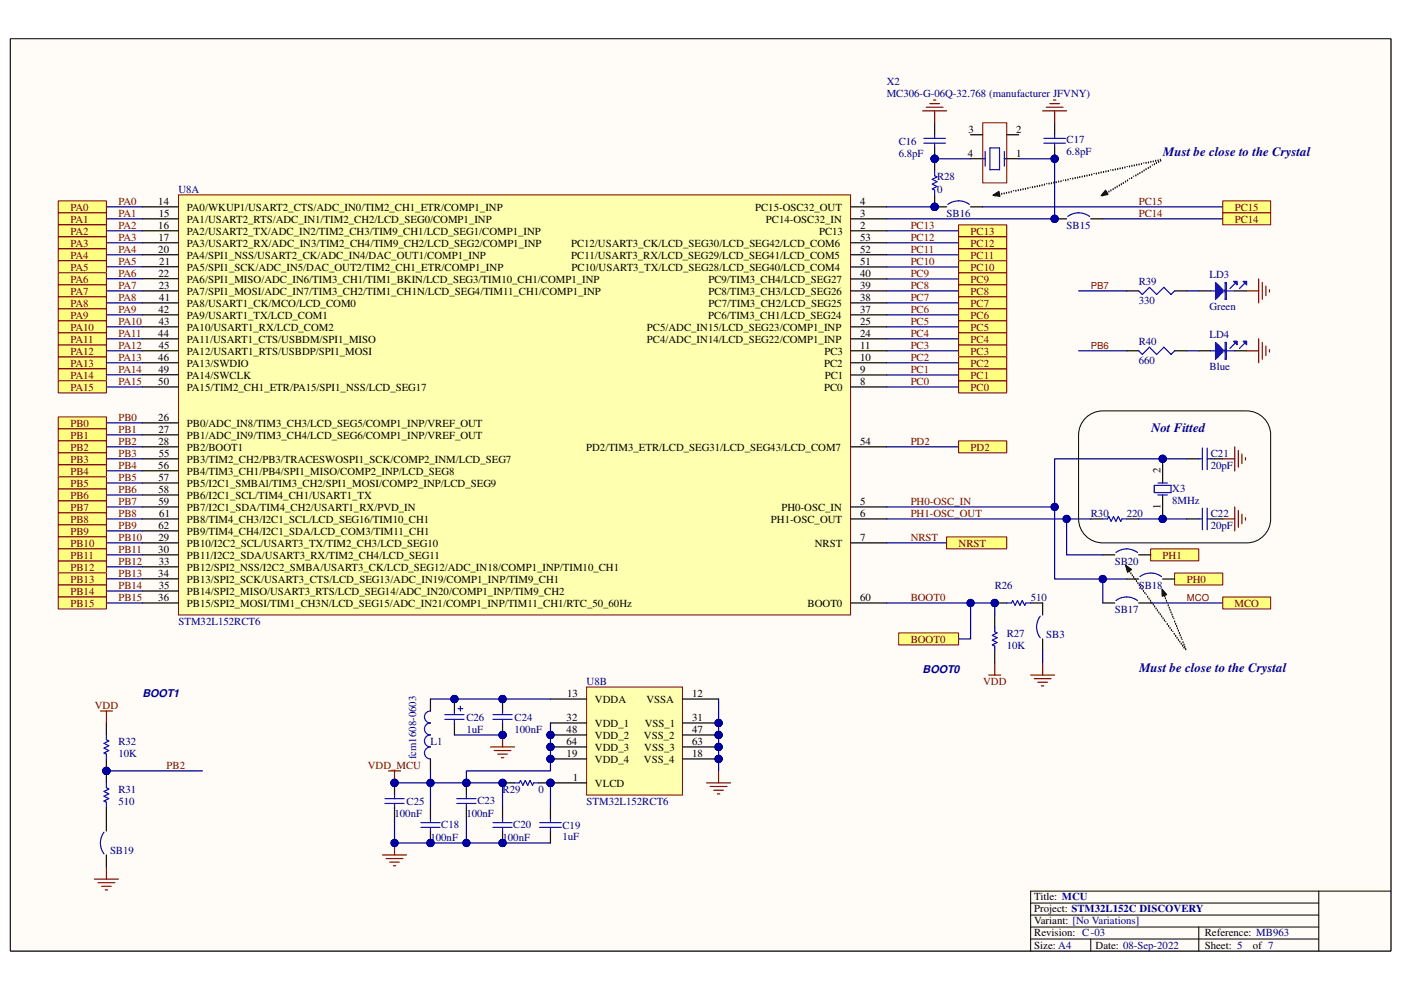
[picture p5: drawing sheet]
<svg xmlns="http://www.w3.org/2000/svg" width="297mm" height="210mm" viewBox="0 0 297 210" stroke-linecap="round" stroke-linejoin="round" font-family="sans-serif">
<defs><g id="words">
<g font-size="2.8" fill="#000080">
<text x="246.5" y="33.1">Must be close to the Crystal</text>
<text x="244" y="91.7">Not Fitted</text>
<text x="241.4" y="142.5">Must be close to the Crystal</text>
</g>
<g font-size="2.3" fill="#000080">
<text x="188" y="17.9">X2</text>
<text x="188" y="20.5">MC306-G-06Q-32.768 (manufacturer JFVNY)</text>
<text x="190.5" y="30.6">C16</text>
<text x="190.5" y="33.2">6.8pF</text>
<text x="226.1" y="30.4">C17</text>
<text x="226.1" y="32.9">6.8pF</text>
<text x="37.8" y="40.9">U8A</text>
<text x="198.7" y="38.3">R28</text>
<text x="198.7" y="40.9">0</text>
<text x="200.7" y="45.9">SB16</text>
<text x="226.1" y="48.5">SB15</text>
<text x="256.5" y="58.9">LD3</text>
<text x="241.4" y="60.5">R39</text>
<text x="241.4" y="64.5">330</text>
<text x="256.5" y="65.8">Green</text>
<text x="256.5" y="71.6">LD4</text>
<text x="241.4" y="73.2">R40</text>
<text x="241.4" y="77.2">660</text>
<text x="256.5" y="78.5">Blue</text>
<text x="256.7" y="96.8">C21</text>
<text x="256.7" y="99.4">20pF</text>
<text x="248.5" y="104.2">X3</text>
<text x="248.5" y="106.8">8MHz</text>
<text x="231.3" y="109.6">R30</text>
<text x="238.9" y="109.6">220</text>
<text x="256.7" y="109.6">C22</text>
<text x="256.7" y="112.1">20pF</text>
<text x="236.3" y="119.7">SB20</text>
<text x="210.9" y="124.8">R26</text>
<text x="241.4" y="124.8">SB18</text>
<text x="218.5" y="127.4">510</text>
<text x="236.3" y="129.9">SB17</text>
<text x="37.8" y="132.5">STM32L152RCT6</text>
<text x="213.4" y="135">R27</text>
<text x="213.4" y="137.5">10K</text>
<text x="221.8" y="135.3">SB3</text>
<text x="195.6" y="142.7">BOOT0</text>
<text x="30.2" y="147.7">BOOT1</text>
<text x="124.4" y="145.2">U8B</text>
<text x="98.9" y="152.8">C26</text>
<text x="98.9" y="155.4">1uF</text>
<text x="109.1" y="152.8">C24</text>
<text x="109.1" y="155.4">100nF</text>
<text x="25.1" y="157.9">R32</text>
<text x="25.1" y="160.4">10K</text>
<text x="88.2" y="161" transform="rotate(-90 88.2 161)">fcm1608-0603</text>
<text x="91.3" y="157.9">L1</text>
<text x="25.1" y="168.1">R31</text>
<text x="25.1" y="170.6">510</text>
<text x="83.6" y="173.2">100nF</text>
<text x="86.2" y="170.6">C25</text>
<text x="98.9" y="173.2">100nF</text>
<text x="101.2" y="170.4">C23</text>
<text x="106.5" y="168.1">R29</text>
<text x="114.2" y="168.1">0</text>
<text x="124.4" y="170.6">STM32L152RCT6</text>
<text x="91.3" y="178.3">100nF</text>
<text x="93.6" y="175.5">C18</text>
<text x="106.5" y="178.3">100nF</text>
<text x="108.8" y="175.5">C20</text>
<text x="119.2" y="175.7">C19</text>
<text x="119.2" y="178">1uF</text>
<text x="23.3" y="181.1">SB19</text>
<text x="231.3" y="198.4">-</text>
</g>
<g font-size="2.3">
<text x="205.4" y="28.1">3</text>
<text x="215.5" y="28.1">2</text>
<text x="205.2" y="33.2">4</text>
<text x="215.5" y="33.2">1</text>
<text x="33.6" y="43.4">14</text>
<text x="33.7" y="45.9">15</text>
<text x="39.6" y="44.7">PA0/WKUP1/USART2_CTS/ADC_IN0/TIM2_CH1_ETR/COMP1_INP</text>
<text x="39.6" y="47.2">PA1/USART2_RTS/ADC_IN1/TIM2_CH2/LCD_SEG0/COMP1_INP</text>
<text x="160.1" y="44.7">PC15-OSC32_OUT</text>
<text x="162.4" y="47.2">PC14-OSC32_IN</text>
<text x="182.4" y="45.9">3</text>
<text x="182.4" y="43.4">4</text>
<text x="33.6" y="53.6">20</text>
<text x="33.6" y="48.5">16</text>
<text x="33.6" y="51">17</text>
<text x="39.6" y="49.7">PA2/USART2_TX/ADC_IN2/TIM2_CH3/TIM9_CH1/LCD_SEG1/COMP1_INP</text>
<text x="39.6" y="52.3">PA3/USART2_RX/ADC_IN3/TIM2_CH4/TIM9_CH2/LCD_SEG2/COMP1_INP</text>
<text x="121.1" y="52.3">PC12/USART3_CK/LCD_SEG30/LCD_SEG42/LCD_COM6</text>
<text x="173.6" y="49.7">PC13</text>
<text x="182.4" y="53.6">52</text>
<text x="182.4" y="51">53</text>
<text x="182.4" y="48.5">2</text>
<text x="33.6" y="58.6">22</text>
<text x="33.8" y="56.1">21</text>
<text x="39.6" y="54.8">PA4/SPI1_NSS/USART2_CK/ADC_IN4/DAC_OUT1/COMP1_INP</text>
<text x="39.6" y="57.4">PA5/SPI1_SCK/ADC_IN5/DAC_OUT2/TIM2_CH1_ETR/COMP1_INP</text>
<text x="39.6" y="59.9">PA6/SPI1_MISO/ADC_IN6/TIM3_CH1/TIM1_BKIN/LCD_SEG3/TIM10_CH1/COMP1_INP</text>
<text x="121.1" y="54.8">PC11/USART3_RX/LCD_SEG29/LCD_SEG41/LCD_COM5</text>
<text x="121.2" y="57.4">PC10/USART3_TX/LCD_SEG28/LCD_SEG40/LCD_COM4</text>
<text x="150.2" y="59.9">PC9/TIM3_CH4/LCD_SEG27</text>
<text x="182.4" y="56.1">51</text>
<text x="182.4" y="58.6">40</text>
<text x="33.7" y="61.2">23</text>
<text x="33.8" y="63.8">41</text>
<text x="39.6" y="62.5">PA7/SPI1_MOSI/ADC_IN7/TIM3_CH2/TIM1_CH1N/LCD_SEG4/TIM11_CH1/COMP1_INP</text>
<text x="39.6" y="65">PA8/USART1_CK/MCO/LCD_COM0</text>
<text x="150.2" y="62.5">PC8/TIM3_CH3/LCD_SEG26</text>
<text x="150.2" y="65">PC7/TIM3_CH2/LCD_SEG25</text>
<text x="182.4" y="61.2">39</text>
<text x="182.4" y="63.8">38</text>
<text x="33.6" y="71.4">44</text>
<text x="33.6" y="66.3">42</text>
<text x="33.7" y="68.8">43</text>
<text x="39.6" y="67.6">PA9/USART1_TX/LCD_COM1</text>
<text x="39.6" y="70.1">PA10/USART1_RX/LCD_COM2</text>
<text x="137.2" y="70.1">PC5/ADC_IN15/LCD_SEG23/COMP1_INP</text>
<text x="150.2" y="67.6">PC6/TIM3_CH1/LCD_SEG24</text>
<text x="182.4" y="71.4">24</text>
<text x="182.4" y="68.8">25</text>
<text x="182.4" y="66.3">37</text>
<text x="33.6" y="76.5">46</text>
<text x="33.7" y="73.9">45</text>
<text x="39.6" y="72.6">PA11/USART1_CTS/USBDM/SPI1_MISO</text>
<text x="39.6" y="75.2">PA12/USART1_RTS/USBDP/SPI1_MOSI</text>
<text x="39.6" y="77.7">PA13/SWDIO</text>
<text x="137.2" y="72.6">PC4/ADC_IN14/LCD_SEG22/COMP1_INP</text>
<text x="174.7" y="77.7">PC2</text>
<text x="174.8" y="75.2">PC3</text>
<text x="182.4" y="76.5">10</text>
<text x="182.4" y="73.9">11</text>
<text x="33.6" y="81.5">50</text>
<text x="33.6" y="79">49</text>
<text x="39.6" y="80.3">PA14/SWCLK</text>
<text x="39.6" y="82.8">PA15/TIM2_CH1_ETR/PA15/SPI1_NSS/LCD_SEG17</text>
<text x="174.7" y="82.8">PC0</text>
<text x="174.9" y="80.3">PC1</text>
<text x="182.4" y="81.5">8</text>
<text x="182.4" y="79">9</text>
<text x="33.6" y="89.2">26</text>
<text x="33.6" y="91.7">27</text>
<text x="33.6" y="94.3">28</text>
<text x="39.6" y="90.5">PB0/ADC_IN8/TIM3_CH3/LCD_SEG5/COMP1_INP/VREF_OUT</text>
<text x="39.6" y="93">PB1/ADC_IN9/TIM3_CH4/LCD_SEG6/COMP1_INP/VREF_OUT</text>
<text x="39.6" y="95.5">PB2/BOOT1</text>
<text x="124.3" y="95.5">PD2/TIM3_ETR/LCD_SEG31/LCD_SEG43/LCD_COM7</text>
<text x="182.4" y="94.3">54</text>
<text x="33.6" y="99.4">56</text>
<text x="33.6" y="101.9">57</text>
<text x="33.7" y="96.8">55</text>
<text x="39.6" y="98.1">PB3/TIM2_CH2/PB3/TRACESWOSPI1_SCK/COMP2_INM/LCD_SEG7</text>
<text x="39.6" y="100.6">PB4/TIM3_CH1/PB4/SPI1_MISO/COMP2_INP/LCD_SEG8</text>
<text x="246" y="100.4" transform="rotate(-90 246 100.4)">2</text>
<text x="33.6" y="104.5">58</text>
<text x="33.6" y="107">59</text>
<text x="39.6" y="103.2">PB5/I2C1_SMBAl/TIM3_CH2/SPI1_MOSI/COMP2_INP/LCD_SEG9</text>
<text x="39.6" y="105.7">PB6/I2C1_SCL/TIM4_CH1/USART1_TX</text>
<text x="182.4" y="107">5</text>
<text x="246" y="107.9" transform="rotate(-90 246 107.9)">1</text>
<text x="33.6" y="112.1">62</text>
<text x="33.8" y="109.6">61</text>
<text x="39.6" y="108.3">PB7/I2C1_SDA/TIM4_CH2/USART1_RX/PVD_IN</text>
<text x="39.6" y="110.8">PB8/TIM4_CH3/I2C1_SCL/LCD_SEG16/TIM10_CH1</text>
<text x="39.6" y="113.4">PB9/TIM4_CH4/I2C1_SDA/LCD_COM3/TIM11_CH1</text>
<text x="163.4" y="110.8">PH1-OSC_OUT</text>
<text x="165.7" y="108.3">PH0-OSC_IN</text>
<text x="182.4" y="109.6">6</text>
<text x="33.6" y="117.2">30</text>
<text x="33.6" y="114.6">29</text>
<text x="33.7" y="119.7">33</text>
<text x="39.6" y="115.9">PB10/I2C2_SCL/USART3_TX/TIM2_CH3/LCD_SEG10</text>
<text x="39.6" y="118.4">PB11/I2C2_SDA/USART3_RX/TIM2_CH4/LCD_SEG11</text>
<text x="172.8" y="115.9">NRST</text>
<text x="182.4" y="114.6">7</text>
<text x="33.6" y="122.3">34</text>
<text x="33.7" y="124.8">35</text>
<text x="39.6" y="121">PB12/SPI2_NSS/I2C2_SMBA/USART3_CK/LCD_SEG12/ADC_IN18/COMP1_INP/TIM10_CH1</text>
<text x="39.6" y="123.5">PB13/SPI2_SCK/USART3_CTS/LCD_SEG13/ADC_IN19/COMP1_INP/TIM9_CH1</text>
<text x="33.6" y="127.4">36</text>
<text x="39.6" y="126.1">PB14/SPI2_MISO/USART3_RTS/LCD_SEG14/ADC_IN20/COMP1_INP/TIM9_CH2</text>
<text x="39.6" y="128.7">PB15/SPI2_MOSI/TIM1_CH3N/LCD_SEG15/ADC_IN21/COMP1_INP/TIM11_CH1/RTC_50_60Hz</text>
<text x="171.2" y="128.7">BOOT0</text>
<text x="182.4" y="127.4">60</text>
<text x="120.2" y="147.7">13</text>
<text x="126.2" y="149">VDDA</text>
<text x="137.1" y="149">VSSA</text>
<text x="146.8" y="147.7">12</text>
<text x="120.1" y="152.8">32</text>
<text x="120.1" y="155.4">48</text>
<text x="126.2" y="154.1">VDD_1</text>
<text x="136.7" y="154.1">VSS_1</text>
<text x="146.8" y="152.8">31</text>
<text x="146.8" y="155.4">47</text>
<text x="120.1" y="157.9">64</text>
<text x="120.1" y="160.4">19</text>
<text x="126.2" y="161.7">VDD_4</text>
<text x="126.2" y="156.6">VDD_2</text>
<text x="126.2" y="159.2">VDD_3</text>
<text x="136.5" y="161.7">VSS_4</text>
<text x="136.5" y="156.6">VSS_2</text>
<text x="136.6" y="159.2">VSS_3</text>
<text x="146.8" y="157.9">63</text>
<text x="146.8" y="160.4">18</text>
<text x="121.5" y="165.5">1</text>
<text x="126.2" y="166.8">VLCD</text>
<text x="219.3" y="190.8">Title: MCU</text>
<text x="219.3" y="193.3">Project: STM32L152C DISCOVERY</text>
<text x="219.3" y="195.8">Variant: [No Variations]</text>
<text x="219.3" y="201.2">Size: A4</text>
<text x="219.3" y="198.4">Revision: C 03</text>
<text x="232.3" y="201.2">Date: 08-Sep-2022</text>
<text x="255.4" y="198.4">Reference: MB963</text>
<text x="255.4" y="201.2">Sheet: 5</text>
<text x="265.6" y="201.2">of 7</text>
</g>
<g font-size="2.3" fill="#800000">
<text x="14.9" y="44.7">PA0</text>
<text x="14.9" y="47.2">PA1</text>
<text x="25.1" y="43.4">PA0</text>
<text x="25.1" y="45.9">PA1</text>
<text x="241.4" y="45.9">PC14</text>
<text x="241.4" y="43.4">PC15</text>
<text x="261.8" y="44.7">PC15</text>
<text x="261.8" y="47.2">PC14</text>
<text x="14.9" y="49.7">PA2</text>
<text x="14.9" y="52.3">PA3</text>
<text x="25.1" y="53.6">PA4</text>
<text x="25.1" y="51">PA3</text>
<text x="25.1" y="48.5">PA2</text>
<text x="193.1" y="53.6">PC11</text>
<text x="193.1" y="51">PC12</text>
<text x="193.1" y="48.5">PC13</text>
<text x="205.8" y="49.7">PC13</text>
<text x="205.8" y="52.3">PC12</text>
<text x="14.9" y="54.8">PA4</text>
<text x="14.9" y="57.4">PA5</text>
<text x="14.9" y="59.9">PA6</text>
<text x="25.1" y="56.1">PA5</text>
<text x="25.1" y="58.6">PA6</text>
<text x="193.1" y="56.1">PC10</text>
<text x="193.1" y="58.6">PC9</text>
<text x="205.8" y="54.8">PC11</text>
<text x="205.8" y="57.4">PC10</text>
<text x="205.8" y="59.9">PC9</text>
<text x="14.9" y="62.5">PA7</text>
<text x="14.9" y="65">PA8</text>
<text x="25.1" y="61.2">PA7</text>
<text x="25.1" y="63.8">PA8</text>
<text x="193.1" y="63.8">PC7</text>
<text x="193.1" y="61.2">PC8</text>
<text x="205.8" y="62.5">PC8</text>
<text x="205.8" y="65">PC7</text>
<text x="14.9" y="67.6">PA9</text>
<text x="14.9" y="70.1">PA10</text>
<text x="25.1" y="71.4">PA11</text>
<text x="25.1" y="66.3">PA9</text>
<text x="25.1" y="68.8">PA10</text>
<text x="193.1" y="71.4">PC4</text>
<text x="193.1" y="68.8">PC5</text>
<text x="193.1" y="66.3">PC6</text>
<text x="205.8" y="67.6">PC6</text>
<text x="205.8" y="70.1">PC5</text>
<text x="14.9" y="77.7">PA13</text>
<text x="14.9" y="75.2">PA12</text>
<text x="14.9" y="72.6">PA11</text>
<text x="25.1" y="73.9">PA12</text>
<text x="25.1" y="76.5">PA13</text>
<text x="193.1" y="76.5">PC2</text>
<text x="193.1" y="73.9">PC3</text>
<text x="205.8" y="75.2">PC3</text>
<text x="205.8" y="72.6">PC4</text>
<text x="205.8" y="77.7">PC2</text>
<text x="14.9" y="80.3">PA14</text>
<text x="14.9" y="82.8">PA15</text>
<text x="25.1" y="81.5">PA15</text>
<text x="25.1" y="79">PA14</text>
<text x="193.1" y="79">PC1</text>
<text x="193.1" y="81.5">PC0</text>
<text x="205.8" y="80.3">PC1</text>
<text x="205.8" y="82.8">PC0</text>
<text x="25.1" y="89.2">PB0</text>
<text x="14.9" y="90.5">PB0</text>
<text x="14.9" y="93">PB1</text>
<text x="14.9" y="95.5">PB2</text>
<text x="25.1" y="91.7">PB1</text>
<text x="25.1" y="94.3">PB2</text>
<text x="193.1" y="94.3">PD2</text>
<text x="205.8" y="95.5">PD2</text>
<text x="14.9" y="98.1">PB3</text>
<text x="14.9" y="100.6">PB4</text>
<text x="25.1" y="101.9">PB5</text>
<text x="25.1" y="96.8">PB3</text>
<text x="25.1" y="99.4">PB4</text>
<text x="14.9" y="103.2">PB5</text>
<text x="14.9" y="105.7">PB6</text>
<text x="25.1" y="104.5">PB6</text>
<text x="25.1" y="107">PB7</text>
<text x="193.1" y="107">PH0-OSC_IN</text>
<text x="14.9" y="108.3">PB7</text>
<text x="14.9" y="110.8">PB8</text>
<text x="14.9" y="113.4">PB9</text>
<text x="25.1" y="109.6">PB8</text>
<text x="25.1" y="112.1">PB9</text>
<text x="193.1" y="109.6">PH1-OSC_OUT</text>
<text x="14.9" y="115.9">PB10</text>
<text x="14.9" y="118.4">PB11</text>
<text x="25.1" y="119.7">PB12</text>
<text x="25.1" y="114.6">PB10</text>
<text x="25.1" y="117.2">PB11</text>
<text x="193.1" y="114.6">NRST</text>
<text x="203.2" y="115.9">NRST</text>
<text x="246.5" y="118.4">PH1</text>
<text x="14.9" y="121">PB12</text>
<text x="14.9" y="123.5">PB13</text>
<text x="25.1" y="122.3">PB13</text>
<text x="25.1" y="124.8">PB14</text>
<text x="251.6" y="123.5">PH0</text>
<text x="14.9" y="126.1">PB14</text>
<text x="14.9" y="128.7">PB15</text>
<text x="25.1" y="127.4">PB15</text>
<text x="193.1" y="127.4">BOOT0</text>
<text x="261.7" y="128.7">MCO</text>
<text x="193.1" y="136.3">BOOT0</text>
<text x="208.4" y="145.2">VDD</text>
<text x="20.1" y="150.3">VDD</text>
<text x="35.3" y="163">PB2</text>
<text x="78" y="163">VDD_MCU</text>
</g>
<g font-size="2" fill="#800000">
<text x="231.3" y="61.3">PB7</text>
<text x="231.3" y="74">PB6</text>
<text x="251.6" y="127.4">MCO</text>
</g>
</g></defs>
<path d="M2.2 8.2h292.7v193.4h-292.7z" fill-rule="evenodd" fill="#fffcf8"/>
<path d="M2.2 8.2h292.7v193.4h-292.7z" fill="none" stroke="#000" stroke-width=".21"/>
<path d="M2.2 8.2h292.7v193.4h-292.7z" fill-rule="evenodd" fill="#fffcf8"/>
<path d="M2.2 8.2h292.7v193.4h-292.7zM218.5 191.5h61.1M218.5 194h61.1M218.5 199.1h61.1M218.5 196.6h61.1M231.3 199.1v2.5M254.2 196.6v5M279.6 188.9v12.7M294.9 188.9h-76.4v12.7" fill="none" stroke="#000" stroke-width=".21"/>
<path d="M251.6 97.3h2.6M256.7 97.3h2.5M231.3 110h2.5M238.9 110h2.5M251.6 110h2.6M256.7 110h2.5" fill="none" stroke="#000" stroke-width=".25"/>
<path d="M254.2 97.3h.7M254.9 95v4.6M255.9 95v4.6M255.9 97.3h.8M233.8 110h1l.3-.5 .5 1 .5-1 .5 1 .5-1 .5 1 .3-.5h1M254.2 110h.7M254.9 107.7v4.6M255.9 110h.8M255.9 107.7v4.6" fill="none" stroke="#00f" stroke-width=".25"/>
<path d="M188 110h43.3" fill="none" stroke="#000080" stroke-width=".25"/>
<circle cx="226.1" cy="110" r=".76" fill="#000080"/>
<circle cx="226.1" cy="110" r=".76" fill="none" stroke="#000080" stroke-width=".21"/>
<path d="M208.4 26h5v12.8h-5z" fill="none" stroke="#800000" stroke-width=".21"/>
<path d="M208.4 33.7h.5M208.9 32.1v3.1M209.9 31.4h2v4.6h-2zM212.9 32.1v3.1M212.9 33.7h.5" fill="none" stroke="#00f" stroke-width=".25"/>
<path d="M205.8 33.7h2.6M205.8 28.6h2.6M213.4 33.7h2.6M213.4 28.6h2.6" fill="none" stroke="#000" stroke-width=".25"/>
<circle cx="198.2" cy="33.7" r=".76" fill="#000080"/>
<circle cx="198.2" cy="33.7" r=".76" fill="none" stroke="#000080" stroke-width=".21"/>
<path d="M198.2 31.1v2.6" fill="none" stroke="#000" stroke-width=".25"/>
<circle cx="198.2" cy="33.7" r=".76" fill="#000080"/>
<circle cx="198.2" cy="33.7" r=".76" fill="none" stroke="#000080" stroke-width=".21"/>
<path d="M198.2 26v2.6" fill="none" stroke="#000" stroke-width=".25"/>
<path d="M195.9 29.3h4.5M195.9 30.4h4.5M198.2 28.6v.7M198.2 30.4v.7" fill="none" stroke="#00f" stroke-width=".25"/>
<circle cx="223.6" cy="33.7" r=".76" fill="#000080"/>
<circle cx="223.6" cy="33.7" r=".76" fill="none" stroke="#000080" stroke-width=".21"/>
<path d="M223.6 31.1v2.6" fill="none" stroke="#000" stroke-width=".25"/>
<circle cx="223.6" cy="33.7" r=".76" fill="#000080"/>
<circle cx="223.6" cy="33.7" r=".76" fill="none" stroke="#000080" stroke-width=".21"/>
<path d="M223.6 26v2.6" fill="none" stroke="#000" stroke-width=".25"/>
<path d="M221.3 29.3h4.6M221.3 30.4h4.6M223.6 28.6v.7M223.6 30.4v.7" fill="none" stroke="#00f" stroke-width=".25"/>
<path d="M195.6 23.5h5.1M196.4 22.7h3.5M197.1 22h2.1M197.9 21.2h.5M198.2 23.5v2.5M221.1 23.5h5M221.8 22.7h3.6M222.6 22h2M223.3 21.2h.6M223.6 23.5v2.5" fill="none" stroke="#800000" stroke-width=".25"/>
<path d="M188 43.9h10.2" fill="none" stroke="#000080" stroke-width=".25"/>
<circle cx="198.2" cy="43.9" r=".76" fill="#000080"/>
<circle cx="198.2" cy="43.9" r=".76" fill="none" stroke="#000080" stroke-width=".21"/>
<g fill="none" stroke="#000080" stroke-width=".25">
<path d="M188 56.6h15.2M188 54h15.2M188 51.5h15.2M188 48.9h15.2M188 59.1h15.2M188 69.3h15.2M188 66.8h15.2M188 64.2h15.2M188 61.7h15.2M22.6 102.4h7.6M22.6 104.9h7.6M22.6 107.5h7.6"/>
<path d="M22.6 115.1h7.6M22.6 117.6h7.6M22.6 110h7.6M22.6 120.2h7.6M22.6 122.7h7.6M22.6 125.3h7.6M22.6 127.8h7.6"/>
</g>
<path d="M22.6 56.6h7.6M22.6 59.1h7.6M22.6 43.9h7.6M22.6 61.7h7.6M22.6 71.8h7.6M22.6 74.4h7.6M22.6 66.8h7.6M22.6 69.3h7.6" fill="none" stroke="#000080" stroke-width=".26"/>
<path d="M210.9 130.4v2.5M210.9 138v2.5" fill="none" stroke="#000" stroke-width=".25"/>
<path d="M210.9 132.9v1l.5 .3-1 .5 1 .5-1 .5 1 .5-1 .5 .5 .3v1" fill="none" stroke="#00f" stroke-width=".25"/>
<path d="M209.6 143.1h2.6M210.9 140.5v2.6M218.5 143.1h5.1M219.3 143.9h3.5M220 144.7h2.1M220.8 145.4h.5M221.1 140.5v2.6" fill="none" stroke="#800000" stroke-width=".25"/>
<circle cx="198.2" cy="43.9" r=".76" fill="#000080"/>
<circle cx="198.2" cy="43.9" r=".76" fill="none" stroke="#000080" stroke-width=".21"/>
<circle cx="198.2" cy="33.7" r=".76" fill="#000080"/>
<circle cx="198.2" cy="33.7" r=".76" fill="none" stroke="#000080" stroke-width=".21"/>
<path d="M198.2 41.3v2.6" fill="none" stroke="#000" stroke-width=".25"/>
<circle cx="198.2" cy="43.9" r=".76" fill="#000080"/>
<circle cx="198.2" cy="43.9" r=".76" fill="none" stroke="#000080" stroke-width=".21"/>
<path d="M198.2 33.7v2.5" fill="none" stroke="#000" stroke-width=".25"/>
<circle cx="198.2" cy="33.7" r=".76" fill="#000080"/>
<circle cx="198.2" cy="33.7" r=".76" fill="none" stroke="#000080" stroke-width=".21"/>
<path d="M198.2 36.2v1.1l.5 .2-1 .5 1 .5-1 .5 1 .5-1 .5 .5 .3v1" fill="none" stroke="#00f" stroke-width=".25"/>
<path d="M198.2 33.7h7.6" fill="none" stroke="#000080" stroke-width=".25"/>
<circle cx="198.2" cy="33.7" r=".76" fill="#000080"/>
<circle cx="198.2" cy="33.7" r=".76" fill="none" stroke="#000080" stroke-width=".21"/>
<path d="M216 33.7h7.6v12.7h-35.6M188 79.5h15.2M188 76.9h15.2M188 74.4h15.2M188 71.8h15.2M22.6 94.7h7.6M22.6 92.2h7.6M22.6 97.3h7.6M22.6 89.7h7.6M22.6 99.8h7.6M188 82h15.2M188 94.7h15.2" fill="none" stroke="#000080" stroke-width=".25"/>
<path d="M22.6 46.4h7.6M22.6 48.9h7.6M22.6 51.5h7.6M22.6 64.2h7.6" fill="none" stroke="#000080" stroke-width=".26"/>
<circle cx="223.6" cy="33.7" r=".76" fill="#000080"/>
<circle cx="223.6" cy="33.7" r=".76" fill="none" stroke="#000080" stroke-width=".21"/>
<circle cx="223.6" cy="46.4" r=".76" fill="#000080"/>
<circle cx="223.6" cy="46.4" r=".76" fill="none" stroke="#000080" stroke-width=".21"/>
<path d="M259.2 97.3h2.6M261.8 94.7v5.2M262.5 95.5v3.6M263.3 96.3v2M264.1 97v.5M259.2 110h2.6M261.8 107.5v5.1M262.5 108.2v3.6M263.3 109v2M264.1 109.8v.5" fill="none" stroke="#800000" stroke-width=".25"/>
<path d="M241.4 110h10.2" fill="none" stroke="#000080" stroke-width=".25"/>
<circle cx="246.5" cy="110" r=".76" fill="#000080"/>
<circle cx="246.5" cy="110" r=".76" fill="none" stroke="#000080" stroke-width=".21"/>
<path d="M22.6 54h7.6" fill="none" stroke="#000080" stroke-width=".26"/>
<path d="M208.4 43.9h50.8M233.8 46.4h25.4M22.6 112.6h7.6M188 115.1h12.7" fill="none" stroke="#000080" stroke-width=".25"/>
<path d="M12.4 75.6h10.2v2.6h-10.2z" fill-rule="evenodd" fill="#ffff80"/>
<path d="M12.4 75.6h10.2v2.6h-10.2z" fill="none" stroke="#800000" stroke-width=".21"/>
<path d="M12.4 78.2h10.2v2.5h-10.2z" fill-rule="evenodd" fill="#ffff80"/>
<path d="M12.4 78.2h10.2v2.5h-10.2z" fill="none" stroke="#800000" stroke-width=".21"/>
<path d="M12.4 80.7h10.2v2.6h-10.2z" fill-rule="evenodd" fill="#ffff80"/>
<path d="M12.4 80.7h10.2v2.6h-10.2z" fill="none" stroke="#800000" stroke-width=".21"/>
<path d="M12.4 73.1h10.2v2.5h-10.2z" fill-rule="evenodd" fill="#ffff80"/>
<path d="M12.4 73.1h10.2v2.5h-10.2z" fill="none" stroke="#800000" stroke-width=".21"/>
<path d="M12.4 42.6h10.2v2.5h-10.2z" fill-rule="evenodd" fill="#ffff80"/>
<path d="M12.4 42.6h10.2v2.5h-10.2z" fill="none" stroke="#800000" stroke-width=".21"/>
<path d="M12.4 45.1h10.2v2.6h-10.2z" fill-rule="evenodd" fill="#ffff80"/>
<path d="M12.4 45.1h10.2v2.6h-10.2z" fill="none" stroke="#800000" stroke-width=".21"/>
<path d="M12.4 47.7h10.2v2.5h-10.2z" fill-rule="evenodd" fill="#ffff80"/>
<path d="M12.4 47.7h10.2v2.5h-10.2z" fill="none" stroke="#800000" stroke-width=".21"/>
<path d="M12.4 50.2h10.2v2.5h-10.2z" fill-rule="evenodd" fill="#ffff80"/>
<path d="M12.4 50.2h10.2v2.5h-10.2z" fill="none" stroke="#800000" stroke-width=".21"/>
<path d="M12.4 52.7h10.2v2.6h-10.2z" fill-rule="evenodd" fill="#ffff80"/>
<path d="M12.4 52.7h10.2v2.6h-10.2z" fill="none" stroke="#800000" stroke-width=".21"/>
<path d="M12.4 55.3h10.2v2.5h-10.2z" fill-rule="evenodd" fill="#ffff80"/>
<path d="M12.4 55.3h10.2v2.5h-10.2z" fill="none" stroke="#800000" stroke-width=".21"/>
<path d="M12.4 57.8h10.2v2.6h-10.2z" fill-rule="evenodd" fill="#ffff80"/>
<path d="M12.4 57.8h10.2v2.6h-10.2z" fill="none" stroke="#800000" stroke-width=".21"/>
<path d="M12.4 60.4h10.2v2.5h-10.2z" fill-rule="evenodd" fill="#ffff80"/>
<path d="M12.4 60.4h10.2v2.5h-10.2z" fill="none" stroke="#800000" stroke-width=".21"/>
<path d="M12.4 62.9h10.2v2.6h-10.2z" fill-rule="evenodd" fill="#ffff80"/>
<path d="M12.4 62.9h10.2v2.6h-10.2z" fill="none" stroke="#800000" stroke-width=".21"/>
<path d="M12.4 65.5h10.2v2.5h-10.2z" fill-rule="evenodd" fill="#ffff80"/>
<path d="M12.4 65.5h10.2v2.5h-10.2z" fill="none" stroke="#800000" stroke-width=".21"/>
<path d="M12.4 68h10.2v2.6h-10.2z" fill-rule="evenodd" fill="#ffff80"/>
<path d="M12.4 68h10.2v2.6h-10.2z" fill="none" stroke="#800000" stroke-width=".21"/>
<path d="M12.4 70.6h10.2v2.5h-10.2z" fill-rule="evenodd" fill="#ffff80"/>
<path d="M12.4 70.6h10.2v2.5h-10.2z" fill="none" stroke="#800000" stroke-width=".21"/>
<path d="M22.6 76.9h7.6M22.6 79.5h7.6M22.6 82h7.6" fill="none" stroke="#000080" stroke-width=".26"/>
<path d="M12.4 118.9h10.2v2.6h-10.2z" fill-rule="evenodd" fill="#ffff80"/>
<path d="M12.4 118.9h10.2v2.6h-10.2z" fill="none" stroke="#800000" stroke-width=".21"/>
<path d="M12.4 88.4h10.2v2.5h-10.2z" fill-rule="evenodd" fill="#ffff80"/>
<path d="M12.4 88.4h10.2v2.5h-10.2z" fill="none" stroke="#800000" stroke-width=".21"/>
<path d="M12.4 90.9h10.2v2.6h-10.2z" fill-rule="evenodd" fill="#ffff80"/>
<path d="M12.4 90.9h10.2v2.6h-10.2z" fill="none" stroke="#800000" stroke-width=".21"/>
<path d="M12.4 93.5h10.2v2.5h-10.2z" fill-rule="evenodd" fill="#ffff80"/>
<path d="M12.4 93.5h10.2v2.5h-10.2z" fill="none" stroke="#800000" stroke-width=".21"/>
<path d="M12.4 96h10.2v2.6h-10.2z" fill-rule="evenodd" fill="#ffff80"/>
<path d="M12.4 96h10.2v2.6h-10.2z" fill="none" stroke="#800000" stroke-width=".21"/>
<path d="M12.4 98.6h10.2v2.5h-10.2z" fill-rule="evenodd" fill="#ffff80"/>
<path d="M12.4 98.6h10.2v2.5h-10.2z" fill="none" stroke="#800000" stroke-width=".21"/>
<path d="M12.4 101.1h10.2v2.6h-10.2z" fill-rule="evenodd" fill="#ffff80"/>
<path d="M12.4 101.1h10.2v2.6h-10.2z" fill="none" stroke="#800000" stroke-width=".21"/>
<path d="M12.4 103.7h10.2v2.5h-10.2z" fill-rule="evenodd" fill="#ffff80"/>
<path d="M12.4 103.7h10.2v2.5h-10.2z" fill="none" stroke="#800000" stroke-width=".21"/>
<path d="M12.4 106.2h10.2v2.6h-10.2z" fill-rule="evenodd" fill="#ffff80"/>
<path d="M12.4 106.2h10.2v2.6h-10.2z" fill="none" stroke="#800000" stroke-width=".21"/>
<path d="M12.4 108.8h10.2v2.5h-10.2z" fill-rule="evenodd" fill="#ffff80"/>
<path d="M12.4 108.8h10.2v2.5h-10.2z" fill="none" stroke="#800000" stroke-width=".21"/>
<path d="M12.4 111.3h10.2v2.5h-10.2z" fill-rule="evenodd" fill="#ffff80"/>
<path d="M12.4 111.3h10.2v2.5h-10.2z" fill="none" stroke="#800000" stroke-width=".21"/>
<path d="M12.4 113.8h10.2v2.6h-10.2z" fill-rule="evenodd" fill="#ffff80"/>
<path d="M12.4 113.8h10.2v2.6h-10.2z" fill="none" stroke="#800000" stroke-width=".21"/>
<path d="M12.4 116.4h10.2v2.5h-10.2z" fill-rule="evenodd" fill="#ffff80"/>
<path d="M12.4 116.4h10.2v2.5h-10.2z" fill="none" stroke="#800000" stroke-width=".21"/>
<path d="M12.4 121.5h10.2v2.5h-10.2z" fill-rule="evenodd" fill="#ffff80"/>
<path d="M12.4 121.5h10.2v2.5h-10.2z" fill="none" stroke="#800000" stroke-width=".21"/>
<path d="M12.4 124h10.2v2.6h-10.2z" fill-rule="evenodd" fill="#ffff80"/>
<path d="M12.4 124h10.2v2.6h-10.2z" fill="none" stroke="#800000" stroke-width=".21"/>
<path d="M12.4 126.6h10.2v2.5h-10.2z" fill-rule="evenodd" fill="#ffff80"/>
<path d="M12.4 126.6h10.2v2.5h-10.2z" fill="none" stroke="#800000" stroke-width=".21"/>
<circle cx="210.9" cy="127.8" r=".76" fill="#000080"/>
<circle cx="210.9" cy="127.8" r=".76" fill="none" stroke="#000080" stroke-width=".21"/>
<path d="M210.9 127.8h2.5" fill="none" stroke="#000" stroke-width=".25"/>
<circle cx="210.9" cy="127.8" r=".76" fill="#000080"/>
<circle cx="210.9" cy="127.8" r=".76" fill="none" stroke="#000080" stroke-width=".21"/>
<path d="M218.5 127.8h2.6" fill="none" stroke="#000" stroke-width=".25"/>
<path d="M213.4 127.8h1.1l.2-.5 .5 1.1 .5-1.1 .5 1.1 .5-1.1 .6 1.1 .2-.6h1" fill="none" stroke="#00f" stroke-width=".25"/>
<path d="M221.1 138v2.5" fill="none" stroke="#000080" stroke-width=".25"/>
<path d="M203.2 73.1h10.2v2.5h-10.2z" fill-rule="evenodd" fill="#ffff80"/>
<path d="M203.2 73.1h10.2v2.5h-10.2z" fill="none" stroke="#800000" stroke-width=".21"/>
<path d="M259.2 42.6h10.2v2.5h-10.2z" fill-rule="evenodd" fill="#ffff80"/>
<path d="M259.2 42.6h10.2v2.5h-10.2z" fill="none" stroke="#800000" stroke-width=".21"/>
<path d="M259.2 45.1h10.2v2.6h-10.2z" fill-rule="evenodd" fill="#ffff80"/>
<path d="M259.2 45.1h10.2v2.6h-10.2z" fill="none" stroke="#800000" stroke-width=".21"/>
<path d="M203.2 47.7h10.2v2.5h-10.2z" fill-rule="evenodd" fill="#ffff80"/>
<path d="M203.2 47.7h10.2v2.5h-10.2z" fill="none" stroke="#800000" stroke-width=".21"/>
<path d="M203.2 50.2h10.2v2.5h-10.2z" fill-rule="evenodd" fill="#ffff80"/>
<path d="M203.2 50.2h10.2v2.5h-10.2z" fill="none" stroke="#800000" stroke-width=".21"/>
<path d="M203.2 52.7h10.2v2.6h-10.2z" fill-rule="evenodd" fill="#ffff80"/>
<path d="M203.2 52.7h10.2v2.6h-10.2z" fill="none" stroke="#800000" stroke-width=".21"/>
<path d="M203.2 55.3h10.2v2.6h-10.2z" fill-rule="evenodd" fill="#ffff80"/>
<path d="M203.2 55.3h10.2v2.6h-10.2z" fill="none" stroke="#800000" stroke-width=".21"/>
<path d="M203.2 57.9h10.2v2.5h-10.2z" fill-rule="evenodd" fill="#ffff80"/>
<path d="M203.2 57.9h10.2v2.5h-10.2z" fill="none" stroke="#800000" stroke-width=".21"/>
<path d="M203.2 60.4h10.2v2.5h-10.2z" fill-rule="evenodd" fill="#ffff80"/>
<path d="M203.2 60.4h10.2v2.5h-10.2z" fill="none" stroke="#800000" stroke-width=".21"/>
<path d="M203.2 62.9h10.2v2.6h-10.2z" fill-rule="evenodd" fill="#ffff80"/>
<path d="M203.2 62.9h10.2v2.6h-10.2z" fill="none" stroke="#800000" stroke-width=".21"/>
<path d="M203.2 65.5h10.2v2.5h-10.2z" fill-rule="evenodd" fill="#ffff80"/>
<path d="M203.2 65.5h10.2v2.5h-10.2z" fill="none" stroke="#800000" stroke-width=".21"/>
<path d="M203.2 68h10.2v2.6h-10.2z" fill-rule="evenodd" fill="#ffff80"/>
<path d="M203.2 68h10.2v2.6h-10.2z" fill="none" stroke="#800000" stroke-width=".21"/>
<path d="M203.2 70.6h10.2v2.5h-10.2z" fill-rule="evenodd" fill="#ffff80"/>
<path d="M203.2 70.6h10.2v2.5h-10.2z" fill="none" stroke="#800000" stroke-width=".21"/>
<path d="M203.2 75.6h10.2v2.6h-10.2z" fill-rule="evenodd" fill="#ffff80"/>
<path d="M203.2 75.6h10.2v2.6h-10.2z" fill="none" stroke="#800000" stroke-width=".21"/>
<path d="M203.2 78.2h10.2v2.6h-10.2z" fill-rule="evenodd" fill="#ffff80"/>
<path d="M203.2 78.2h10.2v2.6h-10.2z" fill="none" stroke="#800000" stroke-width=".21"/>
<path d="M203.2 80.8h10.2v2.5h-10.2z" fill-rule="evenodd" fill="#ffff80"/>
<path d="M203.2 80.8h10.2v2.5h-10.2z" fill="none" stroke="#800000" stroke-width=".21"/>
<path d="M203.2 93.5h10.2v2.5h-10.2z" fill-rule="evenodd" fill="#ffff80"/>
<path d="M203.2 93.5h10.2v2.5h-10.2z" fill="none" stroke="#800000" stroke-width=".21"/>
<path d="M251.6 97.3h-28v10.2h-35.6" fill="none" stroke="#000080" stroke-width=".25"/>
<circle cx="246.5" cy="97.3" r=".76" fill="#000080"/>
<circle cx="246.5" cy="97.3" r=".76" fill="none" stroke="#000080" stroke-width=".21"/>
<circle cx="223.6" cy="107.5" r=".76" fill="#000080"/>
<circle cx="223.6" cy="107.5" r=".76" fill="none" stroke="#000080" stroke-width=".21"/>
<path d="M190.5 134.2h12.7v2.5h-12.7z" fill-rule="evenodd" fill="#ffff80"/>
<path d="M190.5 134.2h12.7v2.5h-12.7z" fill="none" stroke="#800000" stroke-width=".21"/>
<path d="M210.9 130.4v-2.6h-5.1v7.7h-2.6" fill="none" stroke="#000080" stroke-width=".25"/>
<circle cx="205.8" cy="127.8" r=".76" fill="#000080"/>
<circle cx="205.8" cy="127.8" r=".76" fill="none" stroke="#000080" stroke-width=".21"/>
<circle cx="210.9" cy="127.8" r=".76" fill="#000080"/>
<circle cx="210.9" cy="127.8" r=".76" fill="none" stroke="#000080" stroke-width=".21"/>
<path d="M244 116.4h10.2v2.5h-10.2z" fill-rule="evenodd" fill="#ffff80"/>
<path d="M244 116.4h10.2v2.5h-10.2z" fill="none" stroke="#800000" stroke-width=".21"/>
<path d="M249 121.5h10.2v2.5h-10.2z" fill-rule="evenodd" fill="#ffff80"/>
<path d="M249 121.5h10.2v2.5h-10.2z" fill="none" stroke="#800000" stroke-width=".21"/>
<path d="M223.6 107.5v15.3h15.3" fill="none" stroke="#000080" stroke-width=".25"/>
<circle cx="223.6" cy="107.5" r=".76" fill="#000080"/>
<circle cx="223.6" cy="107.5" r=".76" fill="none" stroke="#000080" stroke-width=".21"/>
<circle cx="233.8" cy="122.8" r=".76" fill="#000080"/>
<circle cx="233.8" cy="122.8" r=".76" fill="none" stroke="#000080" stroke-width=".21"/>
<path d="M226.1 110v7.6h7.7" fill="none" stroke="#000080" stroke-width=".25"/>
<circle cx="226.1" cy="110" r=".76" fill="#000080"/>
<circle cx="226.1" cy="110" r=".76" fill="none" stroke="#000080" stroke-width=".21"/>
<path d="M261.8 60.2l-1 1M263.8 60.2l-1 1" fill="none" stroke="#00f" stroke-width=".25"/>
<path d="M261.5 59.6h.8v.8z" fill="#00f"/>
<path d="M261.5 59.6h.8v.8z" fill="none" stroke="#00f" stroke-width=".25"/>
<path d="M263.6 59.6h.7v.8z" fill="#00f"/>
<g fill="none" stroke="#00f" stroke-width=".25">
<path d="M259.8 59.9h.2v3.6h-.2zM263.6 59.6h.7v.8zM241.4 61.7l.8 .7 1.5-1.5 1.5 1.5 1.6-1.5 1.5 1.5 .7-.7M256.7 61.7h5.1M257.7 61.9h1.5M257.7 61.4h1.5M257.7 61.2h1.3v1h-1.3M257.7 60.9h1v1.5h-1M257.7 60.7h.8v2h-.8M257.7 60.4h.5v2.5h-.5M258 60.2v3M259.2 61.4l-1.5-1.5v3.6l1.5-1.6"/>
<path d="M259.2 61.4v.5M259.8 61.9h.2M259.8 61.4h.2M261.8 72.9l-1 1M263.8 72.9l-1 1"/>
</g>
<path d="M238.9 61.7h2.5M249 61.7h2.6M254.2 61.7h2.5M261.8 61.7h2.5" fill="none" stroke="#000" stroke-width=".25"/>
<path d="M266.9 59.1v5.1M267.6 59.9v3.6M264.3 61.7h2.6M268.4 60.7v2M269.2 61.4v.5" fill="none" stroke="#800000" stroke-width=".25"/>
<path d="M228.7 61.7h10.2M251.6 61.7h2.6" fill="none" stroke="#000080" stroke-width=".25"/>
<path d="M261.5 72.3h.8v.8z" fill="#00f"/>
<path d="M261.5 72.3h.8v.8z" fill="none" stroke="#00f" stroke-width=".25"/>
<path d="M263.6 72.3h.7v.8z" fill="#00f"/>
<g fill="none" stroke="#00f" stroke-width=".25">
<path d="M241.4 74.4l.8 .7 1.5-1.5 1.5 1.5 1.6-1.5 1.5 1.5 .7-.7M256.7 74.4h5.1M257.7 74.6h1.5M257.7 74.1h1.5M257.7 73.9h1.3v1h-1.3M257.7 73.6h1v1.5h-1M257.7 73.4h.8v2h-.8M257.7 73.1h.5v2.5h-.5M258 72.9v3M259.2 74.1l-1.5-1.5v3.6l1.5-1.6M259.2 74.1v.5M259.8 72.6h.2v3.6h-.2z"/>
<path d="M259.8 74.6h.2M259.8 74.1h.2M263.6 72.3h.7v.8z"/>
</g>
<g fill="none" stroke="#000" stroke-width=".25">
<path d="M217.4 39.9h.1M217.9 39.8h.1M218.4 39.7h.1M218.9 39.6h.1M219.4 39.5h.1M219.9 39.4h.1M220.4 39.3h.1M220.9 39.2h.1M221.4 39h.1M221.9 38.9h.1M222.4 38.8h.1M222.9 38.7h.1"/>
<path d="M223.4 38.6h.1M223.9 38.5h.1M224.4 38.4h.1M225 38.3h.1M225.4 38.2h.1M225.9 38.1h.1M226.4 38h.1M226.9 37.8v.1M227.5 37.8h.1M228 37.6h.1M228.5 37.5h.1M228.9 37.4h.1"/>
<path d="M229.4 37.3h.1M230 37.2h.1M230.5 37.1h.1M231 37h.1M231.5 36.9h.1M231.9 36.8h.1M232.4 36.7h.1M233 36.6h.1M233.5 36.4h.1M234 36.4h.1M234.5 36.2h.1M235 36.2h.1"/>
<path d="M235.5 36h.1M236 35.9h.1M236.4 39.7h.1M236.5 35.8h.1M236.9 39.5h.1M237 35.7h.1M237.3 39.2h.1M237.5 35.6h.1M237.7 38.9h.1M238 35.5h.1M238.2 38.7h.1M238.5 35.4h.1"/>
<path d="M238.6 38.4h.1M239 35.3h.1M239.1 38.1h.1M239.5 35.2h.1M239.5 37.9h.1M239.9 37.6h.1M240 35.1h.1M240.4 37.3v.1M240.5 35h.1M240.8 37.1h.1M241 34.8h.1M241.3 36.8h.1"/>
<path d="M241.5 34.8h.1M241.7 36.6h.1M242 34.6h.1M242.1 36.3h.1M242.5 34.5h.1M242.6 36h.1M243 34.4h.1M243 35.8h.1M243.5 35.5h.1M243.5 34.3h.1M243.9 35.3h.1M244 34.2h.1"/>
<path d="M244.3 35h.1M244.5 34.1h.1M244.8 34.7h.1M245 34h.1M245.2 34.5h.1M245.5 33.9h.1M245.7 34.2h.1M246 33.8h.1M246.1 34h.1M210.5 41.4l1.3-.8 .2 1zM210.9 41.3h.1M211.4 41.2h.1"/>
<path d="M211.9 41.1h.1M212.4 41h.1M212.9 40.9h.1M213.4 40.8h.1M213.9 40.7h.1M214.4 40.6h.1M214.9 40.4h.1M215.4 40.3h.1M215.9 40.2h.1M216.4 40.1h.1M216.9 40h.1M233.8 41.3h.1"/>
<path d="M234.2 41.1h.1M234.4 40.3l.5 .9-1.4 .3zM234.7 40.8h.1M235.1 40.5h.1M235.5 40.3h.1M236 40h.1M238.9 74.4h2.5M249 74.4h2.6M254.2 74.4h2.5M261.8 74.4h2.5M246.4 124.9l1 1.2-1 .3zM246.5 125.3h.1"/>
<path d="M246.7 125.8h.1M246.9 126.3h.1M247.1 126.7h.1M247.3 127.3h.1M247.5 127.7v.1M247.7 128.2h.1M247.9 128.7h.1M248.1 129.2h.1M248.3 129.7h.1M248.5 130.2h.1M248.7 130.7h.1M248.9 131.1v.1"/>
<path d="M249 131.7h.1M249.3 132.2h.1M249.5 132.6h.1M249.6 133.1h.1M249.8 133.6h.1M250.1 134.1h.1M250.2 134.6h.1M250.4 135.1h.1M250.6 135.6h.1M250.8 136.1h.1M251 136.6h.1M251.2 137h.1"/>
<path d="M251.4 137.5h.1"/>
</g>
<path d="M264.3 74.4h2.6M266.9 71.8v5.1M267.6 72.6v3.6M268.4 73.4v2M269.2 74.1v.5" fill="none" stroke="#800000" stroke-width=".25"/>
<path d="M228.7 74.4h10.2M251.6 74.4h2.6" fill="none" stroke="#000080" stroke-width=".25"/>
<path d="M210.5 41.4l1.3-.8 .2 1zM234.4 40.3l.5 .9-1.4 .3zM246.4 124.9l1 1.2-1 .3z" fill="#000"/>
<circle cx="22.6" cy="163.4" r=".76" fill="#000080"/>
<circle cx="22.6" cy="163.4" r=".76" fill="none" stroke="#000080" stroke-width=".21"/>
<path d="M22.6 160.9v2.5" fill="none" stroke="#000" stroke-width=".25"/>
<circle cx="22.6" cy="163.4" r=".76" fill="#000080"/>
<circle cx="22.6" cy="163.4" r=".76" fill="none" stroke="#000080" stroke-width=".21"/>
<path d="M22.6 153.3v2.5" fill="none" stroke="#000" stroke-width=".25"/>
<path d="M22.6 155.8v1l.5 .3-1 .5 1 .5-1 .5 1 .5-1 .5 .5 .3v1" fill="none" stroke="#00f" stroke-width=".25"/>
<path d="M21.3 150.7h2.5M22.6 150.7v2.6M20 186.4h5.1M20.8 187.2h3.5M21.5 187.9h2.1M22.3 188.7h.5M22.6 183.8v2.6" fill="none" stroke="#800000" stroke-width=".25"/>
<path d="M22.6 163.4h20.3" fill="none" stroke="#000080" stroke-width=".25"/>
<circle cx="22.6" cy="163.4" r=".76" fill="#000080"/>
<circle cx="22.6" cy="163.4" r=".76" fill="none" stroke="#000080" stroke-width=".21"/>
<path d="M233.8 117.6h2.5M241.4 117.6h2.6M221.1 127.8v2.6M221.1 135.5v2.5M238.9 122.8h2.5M246.5 122.8h2.5M22.6 173.7v2.5M22.6 181.3v2.5" fill="none" stroke="#000" stroke-width=".25"/>
<path d="M236.6 117.1a3.8 3.8 0 0 1 4.6 0M220.6 130.6a3.8 3.8 0 0 0 0 4.6M241.7 122.3a3.8 3.8 0 0 1 4.5 0M22.1 176.4a3.8 3.8 0 0 0 0 4.6" fill="none" stroke="#00f" stroke-width=".25"/>
<circle cx="223.6" cy="46.4" r=".76" fill="#000080"/>
<circle cx="223.6" cy="46.4" r=".76" fill="none" stroke="#000080" stroke-width=".21"/>
<path d="M223.6 46.4h2.5" fill="none" stroke="#000" stroke-width=".25"/>
<circle cx="223.6" cy="46.4" r=".76" fill="#000080"/>
<circle cx="223.6" cy="46.4" r=".76" fill="none" stroke="#000080" stroke-width=".21"/>
<path d="M231.3 46.4h2.5" fill="none" stroke="#000" stroke-width=".25"/>
<path d="M226.4 45.9a3.9 3.9 0 0 1 4.6 0" fill="none" stroke="#00f" stroke-width=".25"/>
<circle cx="198.2" cy="43.9" r=".76" fill="#000080"/>
<circle cx="198.2" cy="43.9" r=".76" fill="none" stroke="#000080" stroke-width=".21"/>
<path d="M198.2 43.9h2.5" fill="none" stroke="#000" stroke-width=".25"/>
<circle cx="198.2" cy="43.9" r=".76" fill="#000080"/>
<circle cx="198.2" cy="43.9" r=".76" fill="none" stroke="#000080" stroke-width=".21"/>
<path d="M205.8 43.9h2.6" fill="none" stroke="#000" stroke-width=".25"/>
<path d="M201 43.3a3.8 3.8 0 0 1 4.5 0" fill="none" stroke="#00f" stroke-width=".25"/>
<path d="M149.8 166h5.1M150.6 166.8h3.5M151.3 167.6h2.1M152.1 168.3h.5M152.4 163.4v2.6" fill="none" stroke="#800000" stroke-width=".25"/>
<path d="M152.4 148.2v15.2" fill="none" stroke="#000080" stroke-width=".25"/>
<circle cx="152.4" cy="153.3" r=".76" fill="#000080"/>
<circle cx="152.4" cy="153.3" r=".76" fill="none" stroke="#000080" stroke-width=".21"/>
<circle cx="152.4" cy="155.8" r=".76" fill="#000080"/>
<circle cx="152.4" cy="155.8" r=".76" fill="none" stroke="#000080" stroke-width=".21"/>
<circle cx="152.4" cy="158.4" r=".76" fill="#000080"/>
<circle cx="152.4" cy="158.4" r=".76" fill="none" stroke="#000080" stroke-width=".21"/>
<circle cx="152.4" cy="160.9" r=".76" fill="#000080"/>
<circle cx="152.4" cy="160.9" r=".76" fill="none" stroke="#000080" stroke-width=".21"/>
<circle cx="91.3" cy="178.7" r=".76" fill="#000080"/>
<circle cx="91.3" cy="178.7" r=".76" fill="none" stroke="#000080" stroke-width=".21"/>
<path d="M91.3 176.2v2.5" fill="none" stroke="#000" stroke-width=".25"/>
<circle cx="91.3" cy="178.7" r=".76" fill="#000080"/>
<circle cx="91.3" cy="178.7" r=".76" fill="none" stroke="#000080" stroke-width=".21"/>
<path d="M91.3 171.1v2.6" fill="none" stroke="#000" stroke-width=".25"/>
<path d="M89.2 174.4h4.1M89.2 175.4h4.1M91.3 173.7v.7M91.3 175.4v.8" fill="none" stroke="#00f" stroke-width=".25"/>
<path d="M98.9 173.7v5" fill="none" stroke="#000080" stroke-width=".25"/>
<circle cx="98.9" cy="178.7" r=".76" fill="#000080"/>
<circle cx="98.9" cy="178.7" r=".76" fill="none" stroke="#000080" stroke-width=".21"/>
<circle cx="98.9" cy="166" r=".76" fill="#000080"/>
<circle cx="98.9" cy="166" r=".76" fill="none" stroke="#000080" stroke-width=".21"/>
<path d="M98.9 166v2.6" fill="none" stroke="#000" stroke-width=".25"/>
<circle cx="98.9" cy="166" r=".76" fill="#000080"/>
<circle cx="98.9" cy="166" r=".76" fill="none" stroke="#000080" stroke-width=".21"/>
<path d="M98.9 171.1v2.6" fill="none" stroke="#000" stroke-width=".25"/>
<path d="M96.9 170.3h4M96.9 169.3h4M98.9 168.6v.7M98.9 170.3v.8" fill="none" stroke="#00f" stroke-width=".25"/>
<circle cx="106.6" cy="178.7" r=".76" fill="#000080"/>
<circle cx="106.6" cy="178.7" r=".76" fill="none" stroke="#000080" stroke-width=".21"/>
<path d="M106.5 176.2v2.5" fill="none" stroke="#000" stroke-width=".25"/>
<circle cx="106.6" cy="178.7" r=".76" fill="#000080"/>
<circle cx="106.6" cy="178.7" r=".76" fill="none" stroke="#000080" stroke-width=".21"/>
<path d="M106.5 171.1v2.6" fill="none" stroke="#000" stroke-width=".25"/>
<path d="M104.5 174.4h4.1M104.5 175.4h4.1M106.5 173.7v.7M106.5 175.4v.8" fill="none" stroke="#00f" stroke-width=".25"/>
<circle cx="83.6" cy="166" r=".76" fill="#000080"/>
<circle cx="83.6" cy="166" r=".76" fill="none" stroke="#000080" stroke-width=".21"/>
<path d="M83.6 166v2.6M83.6 171.1v2.6" fill="none" stroke="#000" stroke-width=".25"/>
<circle cx="83.6" cy="166" r=".76" fill="#000080"/>
<circle cx="83.6" cy="166" r=".76" fill="none" stroke="#000080" stroke-width=".21"/>
<path d="M81.6 169.3h4.1M81.6 170.3h4.1M83.6 168.6v.7M83.6 170.3v.8" fill="none" stroke="#00f" stroke-width=".25"/>
<path d="M83.6 173.7v5h33.1" fill="none" stroke="#000080" stroke-width=".25"/>
<circle cx="83.6" cy="178.7" r=".76" fill="#000080"/>
<circle cx="83.6" cy="178.7" r=".76" fill="none" stroke="#000080" stroke-width=".21"/>
<circle cx="91.3" cy="178.7" r=".76" fill="#000080"/>
<circle cx="91.3" cy="178.7" r=".76" fill="none" stroke="#000080" stroke-width=".21"/>
<circle cx="98.9" cy="178.7" r=".76" fill="#000080"/>
<circle cx="98.9" cy="178.7" r=".76" fill="none" stroke="#000080" stroke-width=".21"/>
<circle cx="106.6" cy="178.7" r=".76" fill="#000080"/>
<circle cx="106.6" cy="178.7" r=".76" fill="none" stroke="#000080" stroke-width=".21"/>
<path d="M83.6 178.7v2.6M81.1 181.3h5.1M81.9 182h3.5M82.6 182.8h2.1M83.4 183.6h.5" fill="none" stroke="#800000" stroke-width=".25"/>
<circle cx="83.6" cy="178.7" r=".76" fill="#000080"/>
<circle cx="83.6" cy="178.7" r=".76" fill="none" stroke="#000080" stroke-width=".21"/>
<path d="M116.7 171.1v2.6M116.7 176.2v2.5" fill="none" stroke="#000" stroke-width=".25"/>
<path d="M114.4 175.4h4.6M114.4 174.4h4.6M116.7 173.7v.7M116.7 175.4v.8" fill="none" stroke="#00f" stroke-width=".25"/>
<circle cx="22.6" cy="163.4" r=".76" fill="#000080"/>
<circle cx="22.6" cy="163.4" r=".76" fill="none" stroke="#000080" stroke-width=".21"/>
<path d="M22.6 163.4v2.6M22.6 171.1v2.6" fill="none" stroke="#000" stroke-width=".25"/>
<circle cx="22.6" cy="163.4" r=".76" fill="#000080"/>
<circle cx="22.6" cy="163.4" r=".76" fill="none" stroke="#000080" stroke-width=".21"/>
<path d="M22.6 166v1l.5 .3-1 .5 1 .5-1 .5 1 .5-1 .5 .5 .3v1" fill="none" stroke="#00f" stroke-width=".25"/>
<circle cx="116.7" cy="166" r=".76" fill="#000080"/>
<circle cx="116.7" cy="166" r=".76" fill="none" stroke="#000080" stroke-width=".21"/>
<circle cx="106.6" cy="166" r=".76" fill="#000080"/>
<circle cx="106.6" cy="166" r=".76" fill="none" stroke="#000080" stroke-width=".21"/>
<path d="M114.2 166h2.5" fill="none" stroke="#000" stroke-width=".25"/>
<circle cx="116.7" cy="166" r=".76" fill="#000080"/>
<circle cx="116.7" cy="166" r=".76" fill="none" stroke="#000080" stroke-width=".21"/>
<path d="M106.5 166h2.6" fill="none" stroke="#000" stroke-width=".25"/>
<circle cx="106.6" cy="166" r=".76" fill="#000080"/>
<circle cx="106.6" cy="166" r=".76" fill="none" stroke="#000080" stroke-width=".21"/>
<path d="M109.1 166h1l.3-.5 .5 1 .5-1 .5 1 .5-1 .5 1 .3-.5h1" fill="none" stroke="#00f" stroke-width=".25"/>
<path d="M200.7 113.8h12.7v2.6h-12.7z" fill-rule="evenodd" fill="#ffff80"/>
<path d="M200.7 113.8h12.7v2.6h-12.7z" fill="none" stroke="#800000" stroke-width=".21"/>
<circle cx="106.6" cy="155.8" r=".76" fill="#000080"/>
<circle cx="106.6" cy="155.8" r=".76" fill="none" stroke="#000080" stroke-width=".21"/>
<circle cx="106.6" cy="148.2" r=".76" fill="#000080"/>
<circle cx="106.6" cy="148.2" r=".76" fill="none" stroke="#000080" stroke-width=".21"/>
<path d="M106.5 153.3v2.5" fill="none" stroke="#000" stroke-width=".25"/>
<circle cx="106.6" cy="155.8" r=".76" fill="#000080"/>
<circle cx="106.6" cy="155.8" r=".76" fill="none" stroke="#000080" stroke-width=".21"/>
<path d="M106.5 148.2v2.5" fill="none" stroke="#000" stroke-width=".25"/>
<circle cx="106.6" cy="148.2" r=".76" fill="#000080"/>
<circle cx="106.6" cy="148.2" r=".76" fill="none" stroke="#000080" stroke-width=".21"/>
<path d="M104.5 151.5h4.1M104.5 152.5h4.1M106.5 150.7v.8M106.5 152.5v.8" fill="none" stroke="#00f" stroke-width=".25"/>
<path d="M244 127.8h15.2" fill="none" stroke="#000080" stroke-width=".25"/>
<path d="M259.2 126.6h10.2v2.5h-10.2z" fill-rule="evenodd" fill="#ffff80"/>
<path d="M259.2 126.6h10.2v2.5h-10.2z" fill="none" stroke="#800000" stroke-width=".21"/>
<g fill="none" stroke="#000" stroke-width=".25">
<path d="M238.7 119.9l1.2 .8-.8 .6zM233.8 127.8h2.5M238.9 120.2h.1M239.2 120.6h.1M239.5 121h.1M239.8 121.5h.1M240.1 121.9h.1M240.4 122.3h.1M240.7 122.7h.1M241 123.1h.1M241.3 123.5h.1M241.4 127.8h2.6"/>
<path d="M241.6 124h.1M241.8 124.3h.1M242.1 124.8h.1M242.4 125.2h.1M242.7 125.6h.1M243 126h.1M243.3 126.4h.1M243.6 126.8h.1M243.9 127.3h.1M244.2 127.7h.1M244.5 128.1h.1M244.8 128.5h.1"/>
<path d="M245.1 128.9h.1M245.4 129.3h.1M245.7 129.8h.1M246 130.1h.1M246.3 130.6h.1M246.6 131h.1M246.9 131.4h.1M247.2 131.8h.1M247.5 132.2h.1M247.8 132.6h.1M248.1 133.1h.1M248.4 133.5h.1"/>
<path d="M248.7 133.9h.1M249 134.3h.1M249.3 134.7h.1M249.6 135.1h.1M249.8 135.6h.1M250.1 135.9h.1M250.4 136.4h.1M250.7 136.8h.1M251 137.2h.1M251.3 137.6h.1"/>
</g>
<path d="M236.6 127.3a3.8 3.8 0 0 1 4.6 0" fill="none" stroke="#00f" stroke-width=".25"/>
<path d="M238.7 119.9l1.2 .8-.8 .6z" fill="#000"/>
<path d="M188 127.8h17.8" fill="none" stroke="#000080" stroke-width=".25"/>
<circle cx="205.8" cy="127.8" r=".76" fill="#000080"/>
<circle cx="205.8" cy="127.8" r=".76" fill="none" stroke="#000080" stroke-width=".21"/>
<path d="M233.8 122.8v5" fill="none" stroke="#000080" stroke-width=".25"/>
<circle cx="233.8" cy="122.8" r=".76" fill="#000080"/>
<circle cx="233.8" cy="122.8" r=".76" fill="none" stroke="#000080" stroke-width=".21"/>
<circle cx="246.5" cy="110" r=".76" fill="#000080"/>
<circle cx="246.5" cy="110" r=".76" fill="none" stroke="#000080" stroke-width=".21"/>
<circle cx="246.5" cy="97.3" r=".76" fill="#000080"/>
<circle cx="246.5" cy="97.3" r=".76" fill="none" stroke="#000080" stroke-width=".21"/>
<path d="M246.5 104.9v5.1" fill="none" stroke="#000" stroke-width=".25"/>
<circle cx="246.5" cy="110" r=".76" fill="#000080"/>
<circle cx="246.5" cy="110" r=".76" fill="none" stroke="#000080" stroke-width=".21"/>
<path d="M246.5 97.3v5.1" fill="none" stroke="#000" stroke-width=".25"/>
<circle cx="246.5" cy="97.3" r=".76" fill="#000080"/>
<circle cx="246.5" cy="97.3" r=".76" fill="none" stroke="#000080" stroke-width=".21"/>
<path d="M244.7 102.9h3.6v1.5h-3.6zM245.5 102.4h2M245.5 104.9h2M91.3 150.7a1.27 1.27 0 0 0-1.3 1.3 1.27 1.27 0 0 0 1.3 1.3 1.27 1.27 0 0 0-1.3 1.3 1.27 1.27 0 0 0 1.3 1.2 1.27 1.27 0 0 0-1.3 1.3 1.27 1.27 0 0 0 1.3 1.3 1.27 1.27 0 0 0-1.3 1.2 1.27 1.27 0 0 0 1.3 1.3" fill="none" stroke="#00f" stroke-width=".25"/>
<path d="M229.9 88.9a5.1 5.1 0 0 1 3.9-1.8h30.5a5.1 5.1 0 0 1 5.1 5.1v17.8a5.1 5.1 0 0 1-5.1 5.1h-30.5a5.1 5.1 0 0 1-5.1-5.1v-17.8a5 5 0 0 1 1.2-3.3z" fill="none" stroke="#000" stroke-width=".21"/>
<path d="M91.3 148.2v2.5M91.3 160.9v2.5" fill="none" stroke="#000" stroke-width=".25"/>
<circle cx="96.3" cy="148.2" r=".76" fill="#000080"/>
<circle cx="96.3" cy="148.2" r=".76" fill="none" stroke="#000080" stroke-width=".21"/>
<path d="M96.3 148.2v2.5" fill="none" stroke="#000" stroke-width=".25"/>
<circle cx="96.3" cy="148.2" r=".76" fill="#000080"/>
<circle cx="96.3" cy="148.2" r=".76" fill="none" stroke="#000080" stroke-width=".21"/>
<path d="M96.3 153.3v2.5" fill="none" stroke="#000" stroke-width=".25"/>
<path d="M94.3 151.5h4.1M94.3 152.5h4.1M96.3 150.7v.8M96.3 152.5v.8M97.1 150.2h1M97.6 149.7v1" fill="none" stroke="#00f" stroke-width=".25"/>
<path d="M91.3 148.2h25.4" fill="none" stroke="#000080" stroke-width=".25"/>
<circle cx="106.6" cy="148.2" r=".76" fill="#000080"/>
<circle cx="106.6" cy="148.2" r=".76" fill="none" stroke="#000080" stroke-width=".21"/>
<circle cx="96.3" cy="148.2" r=".76" fill="#000080"/>
<circle cx="96.3" cy="148.2" r=".76" fill="none" stroke="#000080" stroke-width=".21"/>
<path d="M96.3 155.8h10.2" fill="none" stroke="#000080" stroke-width=".25"/>
<circle cx="106.6" cy="155.8" r=".76" fill="#000080"/>
<circle cx="106.6" cy="155.8" r=".76" fill="none" stroke="#000080" stroke-width=".21"/>
<path d="M104 158.4h5.1M104.8 159.1h3.5M105.5 159.9h2.1M106.5 155.8v2.6M106.3 160.7h.5" fill="none" stroke="#800000" stroke-width=".25"/>
<circle cx="106.6" cy="155.8" r=".76" fill="#000080"/>
<circle cx="106.6" cy="155.8" r=".76" fill="none" stroke="#000080" stroke-width=".21"/>
<path d="M82.4 163.4h2.5M83.6 163.4v2.6" fill="none" stroke="#800000" stroke-width=".25"/>
<circle cx="83.6" cy="166" r=".76" fill="#000080"/>
<circle cx="83.6" cy="166" r=".76" fill="none" stroke="#000080" stroke-width=".21"/>
<path d="M98.9 166h7.6v5.1" fill="none" stroke="#000080" stroke-width=".25"/>
<circle cx="98.9" cy="166" r=".76" fill="#000080"/>
<circle cx="98.9" cy="166" r=".76" fill="none" stroke="#000080" stroke-width=".21"/>
<circle cx="106.6" cy="166" r=".76" fill="#000080"/>
<circle cx="106.6" cy="166" r=".76" fill="none" stroke="#000080" stroke-width=".21"/>
<path d="M116.7 153.3v10.1h-17.8v2.6h-7.6v-2.6" fill="none" stroke="#000080" stroke-width=".25"/>
<circle cx="91.3" cy="166" r=".76" fill="#000080"/>
<circle cx="91.3" cy="166" r=".76" fill="none" stroke="#000080" stroke-width=".21"/>
<circle cx="98.9" cy="166" r=".76" fill="#000080"/>
<circle cx="98.9" cy="166" r=".76" fill="none" stroke="#000080" stroke-width=".21"/>
<circle cx="116.7" cy="160.9" r=".76" fill="#000080"/>
<circle cx="116.7" cy="160.9" r=".76" fill="none" stroke="#000080" stroke-width=".21"/>
<circle cx="116.7" cy="158.4" r=".76" fill="#000080"/>
<circle cx="116.7" cy="158.4" r=".76" fill="none" stroke="#000080" stroke-width=".21"/>
<circle cx="116.7" cy="155.8" r=".76" fill="#000080"/>
<circle cx="116.7" cy="155.8" r=".76" fill="none" stroke="#000080" stroke-width=".21"/>
<path d="M116.7 166v5.1" fill="none" stroke="#000080" stroke-width=".25"/>
<circle cx="116.7" cy="166" r=".76" fill="#000080"/>
<circle cx="116.7" cy="166" r=".76" fill="none" stroke="#000080" stroke-width=".21"/>
<path d="M83.6 166h7.7v5.1" fill="none" stroke="#000080" stroke-width=".25"/>
<circle cx="83.6" cy="166" r=".76" fill="#000080"/>
<circle cx="83.6" cy="166" r=".76" fill="none" stroke="#000080" stroke-width=".21"/>
<circle cx="91.3" cy="166" r=".76" fill="#000080"/>
<circle cx="91.3" cy="166" r=".76" fill="none" stroke="#000080" stroke-width=".21"/>
<path d="M37.8 41.3h142.5v89.1h-142.5z" fill-rule="evenodd" fill="#ffffb0"/>
<path d="M37.8 41.3h142.5v89.1h-142.5z" fill="none" stroke="#800000" stroke-width=".21"/>
<g fill="none" stroke="#000" stroke-width=".25">
<path d="M180.3 48.9h7.7M180.3 46.4h7.7M180.3 43.9h7.7M180.3 59.1h7.7M180.3 56.6h7.7M180.3 54h7.7M180.3 51.5h7.7M180.3 79.5h7.7M180.3 76.9h7.7M180.3 74.4h7.7M180.3 71.8h7.7M180.3 69.3h7.7"/>
<path d="M180.3 66.8h7.7M180.3 64.2h7.7M180.3 61.7h7.7M30.2 89.7h7.6M30.2 92.2h7.6M30.2 94.7h7.6M30.2 97.3h7.6M30.2 99.8h7.6M180.3 94.7h7.7M180.3 82h7.7M30.2 107.5h7.6M30.2 110h7.6"/>
<path d="M30.2 115.1h7.6M30.2 117.6h7.6M30.2 102.4h7.6M30.2 104.9h7.6M30.2 112.6h7.6M180.3 107.5h7.7M180.3 110h7.7M180.3 115.1h7.7M30.2 120.2h7.6M30.2 122.7h7.6M30.2 125.3h7.6M30.2 127.8h7.6"/>
<path d="M180.3 127.8h7.7"/>
</g>
<g fill="none" stroke="#000" stroke-width=".26">
<path d="M30.2 43.9h7.6M30.2 46.4h7.6M30.2 48.9h7.6M30.2 51.5h7.6M30.2 54h7.6M30.2 56.6h7.6M30.2 59.1h7.6M30.2 61.7h7.6M30.2 64.2h7.6M30.2 66.8h7.6M30.2 69.3h7.6M30.2 71.8h7.6"/>
<path d="M30.2 74.4h7.6M30.2 76.9h7.6M30.2 79.5h7.6M30.2 82h7.6"/>
</g>
<circle cx="152.4" cy="160.9" r=".76" fill="#000080"/>
<circle cx="152.4" cy="160.9" r=".76" fill="none" stroke="#000080" stroke-width=".21"/>
<circle cx="152.4" cy="153.3" r=".76" fill="#000080"/>
<circle cx="152.4" cy="153.3" r=".76" fill="none" stroke="#000080" stroke-width=".21"/>
<circle cx="152.4" cy="155.8" r=".76" fill="#000080"/>
<circle cx="152.4" cy="155.8" r=".76" fill="none" stroke="#000080" stroke-width=".21"/>
<circle cx="152.4" cy="158.4" r=".76" fill="#000080"/>
<circle cx="152.4" cy="158.4" r=".76" fill="none" stroke="#000080" stroke-width=".21"/>
<circle cx="116.7" cy="166" r=".76" fill="#000080"/>
<circle cx="116.7" cy="166" r=".76" fill="none" stroke="#000080" stroke-width=".21"/>
<circle cx="116.7" cy="160.9" r=".76" fill="#000080"/>
<circle cx="116.7" cy="160.9" r=".76" fill="none" stroke="#000080" stroke-width=".21"/>
<circle cx="116.7" cy="155.8" r=".76" fill="#000080"/>
<circle cx="116.7" cy="155.8" r=".76" fill="none" stroke="#000080" stroke-width=".21"/>
<circle cx="116.7" cy="158.4" r=".76" fill="#000080"/>
<circle cx="116.7" cy="158.4" r=".76" fill="none" stroke="#000080" stroke-width=".21"/>
<path d="M124.4 145.7h20.3v22.9h-20.3z" fill-rule="evenodd" fill="#ffffb0"/>
<path d="M124.4 145.7h20.3v22.9h-20.3z" fill="none" stroke="#800000" stroke-width=".21"/>
<path d="M116.7 148.2h7.7M144.7 148.2h7.7M144.7 160.9h7.7" fill="none" stroke="#000" stroke-width=".25"/>
<circle cx="152.4" cy="160.9" r=".76" fill="#000080"/>
<circle cx="152.4" cy="160.9" r=".76" fill="none" stroke="#000080" stroke-width=".21"/>
<path d="M144.7 153.3h7.7" fill="none" stroke="#000" stroke-width=".25"/>
<circle cx="152.4" cy="153.3" r=".76" fill="#000080"/>
<circle cx="152.4" cy="153.3" r=".76" fill="none" stroke="#000080" stroke-width=".21"/>
<path d="M144.7 155.8h7.7" fill="none" stroke="#000" stroke-width=".25"/>
<circle cx="152.4" cy="155.8" r=".76" fill="#000080"/>
<circle cx="152.4" cy="155.8" r=".76" fill="none" stroke="#000080" stroke-width=".21"/>
<path d="M144.7 158.4h7.7" fill="none" stroke="#000" stroke-width=".25"/>
<circle cx="152.4" cy="158.4" r=".76" fill="#000080"/>
<circle cx="152.4" cy="158.4" r=".76" fill="none" stroke="#000080" stroke-width=".21"/>
<path d="M116.7 166h7.7" fill="none" stroke="#000" stroke-width=".25"/>
<circle cx="116.7" cy="166" r=".76" fill="#000080"/>
<circle cx="116.7" cy="166" r=".76" fill="none" stroke="#000080" stroke-width=".21"/>
<path d="M116.7 160.9h7.7" fill="none" stroke="#000" stroke-width=".25"/>
<circle cx="116.7" cy="160.9" r=".76" fill="#000080"/>
<circle cx="116.7" cy="160.9" r=".76" fill="none" stroke="#000080" stroke-width=".21"/>
<path d="M116.7 153.3h7.7M116.7 155.8h7.7" fill="none" stroke="#000" stroke-width=".25"/>
<circle cx="116.7" cy="155.8" r=".76" fill="#000080"/>
<circle cx="116.7" cy="155.8" r=".76" fill="none" stroke="#000080" stroke-width=".21"/>
<path d="M116.7 158.4h7.7" fill="none" stroke="#000" stroke-width=".25"/>
<circle cx="116.7" cy="158.4" r=".76" fill="#000080"/>
<circle cx="116.7" cy="158.4" r=".76" fill="none" stroke="#000080" stroke-width=".21"/>
<use href="#words"/>
</svg>
